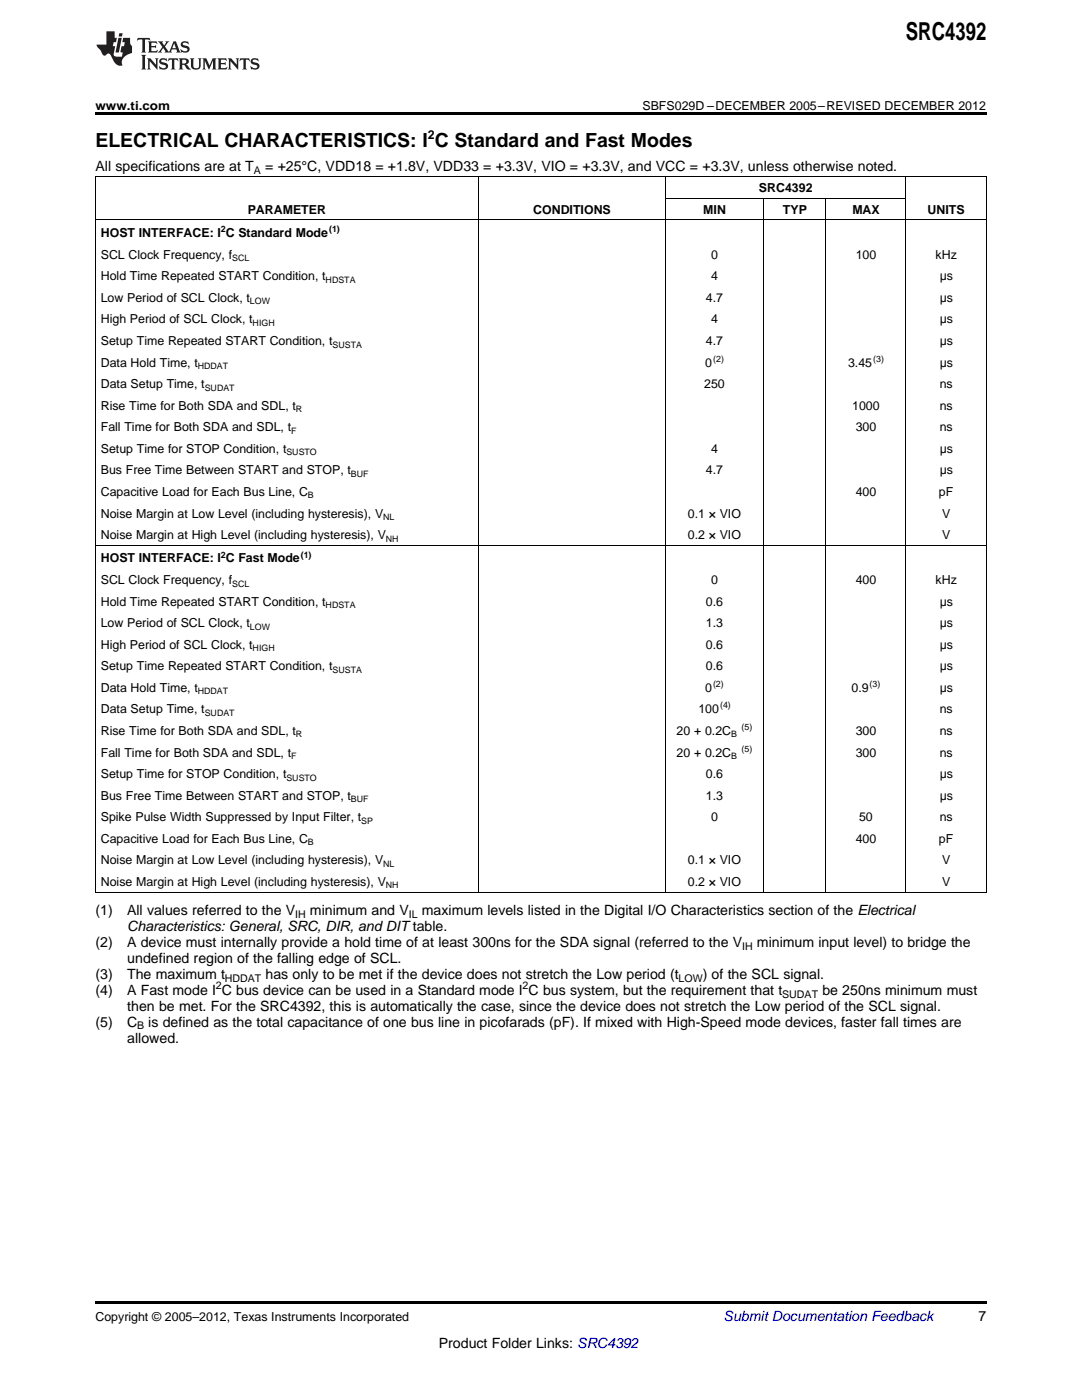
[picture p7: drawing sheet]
<svg xmlns="http://www.w3.org/2000/svg" width="216mm" height="279mm" viewBox="0 0 216 279" stroke-linecap="round" stroke-linejoin="round" font-family="sans-serif">
<defs><g id="words">
<text font-size="4.9" x="180.8" y="7.9">SRC4392</text>
<text font-size="3.9" x="19" y="29.3">ELECTRICAL CHARACTERISTICS: I C Standard and Fast Modes</text>
<g font-size="2.8">
<text x="19" y="34.1">All specifications are at T</text>
<text x="52.9" y="34.1">= +25°C, VDD18 = +1.8V, VDD33 = +3.3V, VIO = +3.3V, and VCC = +3.3V, unless otherwise noted.</text>
<text x="19" y="182.7">(1)</text>
<text x="25.4" y="182.7">All values referred to the V</text>
<text x="25.4" y="185.8">Characteristics: General, SRC, DIR, and DITtable.</text>
<text x="61.8" y="182.7">minimum and V</text>
<text x="84.2" y="182.7">maximum levels listed in the Digital I/O Characteristics section of the Electrical</text>
<text x="19" y="189">(2)</text>
<text x="25.4" y="189">A device must internally provide a hold time of at least 300ns for the SDA signal (referred to the V</text>
<text x="151" y="189">minimum input level) to bridge the</text>
<text x="19" y="195.4">(3)</text>
<text x="25.4" y="195.4">The maximum t</text>
<text x="25.4" y="192.2">undefined region of the falling edge of SCL.</text>
<text x="53" y="195.4">has only to be met if the device does not stretch the Low period (t</text>
<text x="140.2" y="195.4">) of the SCL signal.</text>
<text x="19" y="198.5">(4)</text>
<text x="25.4" y="198.5">A Fast mode I C bus device can be used in a Standard mode I C bus system, but the requirement that t</text>
<text x="25.4" y="201.7">then be met. For the SRC4392, this is automatically the case, since the device does not stretch the Low period of the SCL signal.</text>
<text x="164.1" y="198.5">be 250ns minimum must</text>
<text x="19" y="204.9">(5)</text>
<text x="25.4" y="204.9">C</text>
<text x="25.4" y="208.1">allowed.</text>
<text x="29.6" y="204.9">is defined as the total capacitance of one bus line in picofarads (pF). If mixed with High-Speed mode devices, faster fall times are</text>
<text x="195.3" y="263.6">7</text>
<text x="87.6" y="269">Product Folder Links: SRC4392</text>
</g>
<text font-size="2.8" fill="#0000c8" x="144.4" y="263.6">Submit Documentation Feedback</text>
<g font-size="2.5">
<text x="19" y="21.9">www.ti.com</text>
<text x="128.2" y="21.9">SBFS029D –DECEMBER 2005–REVISED DECEMBER 2012</text>
<text x="85.4" y="27.7">2</text>
<text x="151.4" y="38.4">SRC4392</text>
<text x="20.1" y="47.3">HOST INTERFACE: I C Standard Mode</text>
<text x="49.4" y="42.7">PARAMETER</text>
<text x="106.4" y="42.7">CONDITIONS</text>
<text x="140.3" y="42.7">MIN</text>
<text x="156.2" y="42.7">TYP</text>
<text x="170.1" y="42.7">MAX</text>
<text x="185.1" y="42.7">UNITS</text>
<text x="20.1" y="51.6">SCL Clock Frequency, f</text>
<text x="141.9" y="51.6">0</text>
<text x="170.7" y="51.6">100</text>
<text x="186.7" y="51.6">kHz</text>
<text x="20.1" y="56">Hold Time Repeated START Condition, t</text>
<text x="141.9" y="56">4</text>
<text x="187.5" y="56">μs</text>
<text x="20.1" y="60.3">Low Period of SCL Clock, t</text>
<text x="20.1" y="64.6">High Period of SCL Clock, t</text>
<text x="140.9" y="60.3">4.7</text>
<text x="141.9" y="64.6">4</text>
<text x="187.5" y="60.3">μs</text>
<text x="187.5" y="64.6">μs</text>
<text x="20.1" y="68.9">Setup Time Repeated START Condition, t</text>
<text x="140.9" y="68.9">4.7</text>
<text x="187.5" y="68.9">μs</text>
<text x="20.1" y="73.2">Data Hold Time, t</text>
<text x="20.1" y="77.5">Data Setup Time, t</text>
<text x="140.5" y="77.5">250</text>
<text x="140.7" y="73.2">0</text>
<text x="169.2" y="73.2">3.45</text>
<text x="187.5" y="73.2">μs</text>
<text x="187.5" y="77.5">ns</text>
<text x="20.1" y="81.8">Rise Time for Both SDA and SDL, t</text>
<text x="170" y="81.8">1000</text>
<text x="187.5" y="81.8">ns</text>
<text x="20.1" y="86.1">Fall Time for Both SDA and SDL, t</text>
<text x="170.7" y="86.1">300</text>
<text x="187.5" y="86.1">ns</text>
<text x="20.1" y="90.4">Setup Time for STOP Condition, t</text>
<text x="20.1" y="94.7">Bus Free Time Between START and STOP, t</text>
<text x="140.9" y="94.7">4.7</text>
<text x="141.9" y="90.4">4</text>
<text x="187.5" y="90.4">μs</text>
<text x="187.5" y="94.7">μs</text>
<text x="20.1" y="99">Capacitive Load for Each Bus Line, C</text>
<text x="170.7" y="99">400</text>
<text x="187.4" y="99">pF</text>
<text x="20.1" y="103.3">Noise Margin at Low Level (including hysteresis), V</text>
<text x="20.1" y="107.6">Noise Margin at High Level (including hysteresis), V</text>
<text x="137.3" y="103.3">0.1 × VIO</text>
<text x="137.3" y="107.6">0.2 × VIO</text>
<text x="188" y="103.3">V</text>
<text x="188" y="107.6">V</text>
<text x="20.1" y="112.3">HOST INTERFACE: I C Fast Mode</text>
<text x="20.1" y="116.6">SCL Clock Frequency, f</text>
<text x="141.9" y="116.6">0</text>
<text x="170.7" y="116.6">400</text>
<text x="186.7" y="116.6">kHz</text>
<text x="20.1" y="120.9">Hold Time Repeated START Condition, t</text>
<text x="20.1" y="125.2">Low Period of SCL Clock, t</text>
<text x="140.9" y="120.9">0.6</text>
<text x="140.9" y="125.2">1.3</text>
<text x="187.5" y="120.9">μs</text>
<text x="187.5" y="125.2">μs</text>
<text x="20.1" y="129.5">High Period of SCL Clock, t</text>
<text x="140.9" y="129.5">0.6</text>
<text x="187.5" y="129.5">μs</text>
<text x="20.1" y="133.8">Setup Time Repeated START Condition, t</text>
<text x="140.9" y="133.8">0.6</text>
<text x="187.5" y="133.8">μs</text>
<text x="20.1" y="138.1">Data Hold Time, t</text>
<text x="20.1" y="142.4">Data Setup Time, t</text>
<text x="139.3" y="142.4">100</text>
<text x="140.7" y="138.1">0</text>
<text x="169.9" y="138.1">0.9</text>
<text x="187.5" y="138.1">μs</text>
<text x="187.5" y="142.4">ns</text>
<text x="20.1" y="146.7">Rise Time for Both SDA and SDL, t</text>
<text x="135" y="146.7">20 + 0.2C</text>
<text x="170.7" y="146.7">300</text>
<text x="187.5" y="146.7">ns</text>
<text x="20.1" y="151">Fall Time for Both SDA and SDL, t</text>
<text x="20.1" y="155.3">Setup Time for STOP Condition, t</text>
<text x="135" y="151">20 + 0.2C</text>
<text x="140.9" y="155.3">0.6</text>
<text x="170.7" y="151">300</text>
<text x="187.5" y="151">ns</text>
<text x="187.5" y="155.3">μs</text>
<text x="20.1" y="159.6">Bus Free Time Between START and STOP, t</text>
<text x="140.9" y="159.6">1.3</text>
<text x="187.5" y="159.6">μs</text>
<text x="20.1" y="163.9">Spike Pulse Width Suppressed by Input Filter, t</text>
<text x="141.9" y="163.9">0</text>
<text x="171.4" y="163.9">50</text>
<text x="187.5" y="163.9">ns</text>
<text x="20.1" y="168.2">Capacitive Load for Each Bus Line, C</text>
<text x="20.1" y="172.5">Noise Margin at Low Level (including hysteresis), V</text>
<text x="137.3" y="172.5">0.1 × VIO</text>
<text x="170.7" y="168.2">400</text>
<text x="187.4" y="168.2">pF</text>
<text x="188" y="172.5">V</text>
<text x="20.1" y="176.8">Noise Margin at High Level (including hysteresis), V</text>
<text x="137.3" y="176.8">0.2 × VIO</text>
<text x="188" y="176.8">V</text>
<text x="19" y="263.6">Copyright © 2005–2012, Texas Instruments Incorporated</text>
</g>
<g font-size="2.1">
<text x="50.7" y="34.6">A</text>
<text x="58.9" y="183.2">IH</text>
<text x="81.6" y="183.2">IL</text>
<text x="148.1" y="189.6">IH</text>
<text x="43.1" y="197.4">2</text>
<text x="44.9" y="195.9">HDDAT</text>
<text x="104.3" y="197.4">2</text>
<text x="135.4" y="195.9">LOW</text>
<text x="156.1" y="199.1">SUDAT</text>
<text x="27.3" y="205.5">B</text>
</g>
<g font-size="1.8">
<text x="44.1" y="46.4">2</text>
<text x="65.7" y="46.4">(1)</text>
<text x="46.3" y="52.1">SCL</text>
<text x="65" y="56.4">HDSTA</text>
<text x="49.9" y="60.7">LOW</text>
<text x="50.4" y="65.1">HIGH</text>
<text x="66.4" y="69.4">SUSTA</text>
<text x="39.5" y="73.7">HDDAT</text>
<text x="40.9" y="78">SUDAT</text>
<text x="142.3" y="72.2">(2)</text>
<text x="174.2" y="72.2">(3)</text>
<text x="59" y="82.3">R</text>
<text x="58.1" y="86.6">F</text>
<text x="57.1" y="90.9">SUSTO</text>
<text x="70" y="95.2">BUF</text>
<text x="61.5" y="99.5">B</text>
<text x="76.4" y="103.8">NL</text>
<text x="44.1" y="111.3">2</text>
<text x="60" y="111.3">(1)</text>
<text x="77" y="108.1">NH</text>
<text x="46.3" y="117.1">SCL</text>
<text x="49.9" y="125.7">LOW</text>
<text x="65" y="121.4">HDSTA</text>
<text x="50.4" y="130">HIGH</text>
<text x="66.4" y="134.3">SUSTA</text>
<text x="142.3" y="137.1">(2)</text>
<text x="173.5" y="137.1">(3)</text>
<text x="39.5" y="138.6">HDDAT</text>
<text x="40.9" y="142.9">SUDAT</text>
<text x="143.7" y="141.4">(4)</text>
<text x="59" y="147.2">R</text>
<text x="145.9" y="147.2">B</text>
<text x="148" y="145.7">(5)</text>
<text x="57.1" y="155.8">SUSTO</text>
<text x="58.1" y="151.5">F</text>
<text x="145.9" y="151.5">B</text>
<text x="148" y="150">(5)</text>
<text x="70" y="160.1">BUF</text>
<text x="72.1" y="164.4">SP</text>
<text x="61.5" y="168.7">B</text>
<text x="76.4" y="173">NL</text>
<text x="77" y="177.3">NH</text>
</g>
</g></defs>
<g fill="#231f20">
<path d="M27.5 7.6l-.1 .5 .4-.2h.6v.1v2.1l-.2 .4h1l-.3-.4v-2.1l.1-.1h.5l.5 .2-.2-.5zM29.5 8.3l.2 .3v1.5l-.2 .4h1.8l.2-.6a1.04 1.04 0 0 1-1.3 .2v-.7h.6l.3 .2v-.6l-.3 .2h-.6v-.6l.8-.1 .4 .3-.2-.5zM31.5 8.3l.9 1.1-.9 1.1h.8l-.2-.2 .5-.7 .4 .7-.2 .2h1.5l-.1-.2 .1-.4h.9l.1 .4-.2 .2h1l-.3-.3-.7-1.9h-.5l-.9 2-.8-1 .9-1h-.8l.1 .3-.3 .5-.4-.6 .2-.2zM34.7 8.6l.4 1h-.7zM36.3 8.4a.63 .63 0 0 0-.2 .7 .63 .63 0 0 0 .6 .4l.6 .2 .1 .2a.75 .75 0 0 1-.7 .4 .75 .75 0 0 1-.6-.5l.1 .7 .1-.1a1.11 1.11 0 0 0 1.5-.6 1.13 1.13 0 0 0-1.2-.8l-.1-.4a1.04 1.04 0 0 1 1.2 .2l-.2-.5-.1 .1-.5-.2zM28.2 10.9l.2 .4v2.2l-.2 .4h1l-.3-.4v-2.2l.3-.4zM29.3 11.6l.3 .4v1.5l-.3 .4h.8l-.2-.4v-1.3l1.5 1.7v-1.9l.2-.4h-.7l.2 .4v.9l-1.1-1.3zM32 11.8a.62 .62 0 0 0-.2 .7 .62 .62 0 0 0 .6 .4l.6 .1 .1 .3a.76 .76 0 0 1-.7 .3 .76 .76 0 0 1-.6-.4l.1 .7 .1-.1a1.11 1.11 0 0 0 1.5-.6 1.13 1.13 0 0 0-1.2-.8l-.1-.4a1.04 1.04 0 0 1 1.2 .2l-.2-.6-.1 .1-.5-.1zM33.7 11.6l-.2 .6a.61 .61 0 0 1 .8-.3v1.6l-.2 .4h.9l-.2-.4v-1.6a.63 .63 0 0 1 .8 .3l-.2-.6zM35.6 11.6l.3 .4v1.5l-.3 .4h1l-.2-.2v-.8l.5 .2a.76 .76 0 0 0 1.2 .7l-1-1a.58 .58 0 0 0 .6-.5 .58 .58 0 0 0-.5-.6zM36.4 11.9h.1a.45 .45 0 0 1 .5 .1 .45 .45 0 0 1 .1 .5l-.7 .2zM37.9 11.6l.2 .2a2.17 2.17 0 0 0 .3 1.9 .99 .99 0 0 0 1.6-.6v-1.1l.2-.4h-.7l.2 .2a1.92 1.92 0 0 1-.2 1.8 .6 .6 0 0 1-.9-.5v-1.1l.2-.4zM40.4 11.6l.2 .4v1.5l-.2 .4h.7l-.2-.4v-1.4l.8 1.8 .8-1.8v1.4l-.2 .4h.9l-.2-.4v-1.5l.2-.4h-.8l-.6 1.5-.6-1.5zM43.4 11.6l.2 .4v1.5l-.2 .4h1.8l.2-.6a1.04 1.04 0 0 1-1.3 .1v-.6h.5l.4 .2v-.6l-.4 .2h-.5v-.7h.8l.3 .3-.1-.6zM45.5 11.6l.2 .4v1.5l-.2 .4h.7l-.2-.4v-1.3l1.5 1.7v-1.9l.2-.4h-.7l.2 .4v.9l-1.1-1.3zM47.9 11.6l-.1 .6a.61 .61 0 0 1 .8-.3v1.6l-.3 .4h1l-.3-.4 .1-1.6a.63 .63 0 0 1 .7 .3l-.1-.6zM50.2 11.8a.62 .62 0 0 0-.2 .7 .62 .62 0 0 0 .6 .4l.6 .1 .2 .3a.76 .76 0 0 1-.8 .3 .76 .76 0 0 1-.6-.4l.1 .7 .2-.1a1.11 1.11 0 0 0 1.5-.6 1.13 1.13 0 0 0-1.3-.8l-.1-.4a1.04 1.04 0 0 1 1.2 .2l-.1-.6-.2 .1-.5-.1z"/>
<path d="M21.2 6.3v2.6h-1.9l.1 .4 .7 .9a.91 .91 0 0 0 1 .8 .56 .56 0 0 1 .5-.3 .56 .56 0 0 1 .5 .3l.4 .8a1.53 1.53 0 0 0 1.9 1.2 1.54 1.54 0 0 1 1-2.1l.9-.3v-1.4a1.52 1.52 0 0 1-.3-1.6h-1.4l-.2 .8h.5l-.2 .8h-.4l-.2 1v.2l.4 .1-.2 .8a1.93 1.93 0 0 1-1.6-.3l.3-1.8h-.5l.2-.8h.4l.2-.8h-.4v-1.3zM23.6 7.6l-.6 2.9h.7l.6-2.9zM23.8 6.6l-.1 .7h.6l.2-.7z"/>
</g>
<path d="M19 22.5h177.8v.5h-177.8zM19 259.7h177.8v.5h-177.8z" fill="#000"/>
<path d="M19 35.3h177.8M19.1 35.3v142.8M95.4 35.3v142.8M132.8 35.3v142.8M132.8 39.6h48M152.3 39.7v138.4M164.8 39.7v138.4M180.8 35.3v142.8M196.8 35.3v142.8M19 43.9h177.8M19 108.8h177.8M19 178h177.8" fill="none" stroke="#000" stroke-width=".2"/>
<use href="#words"/>
</svg>
